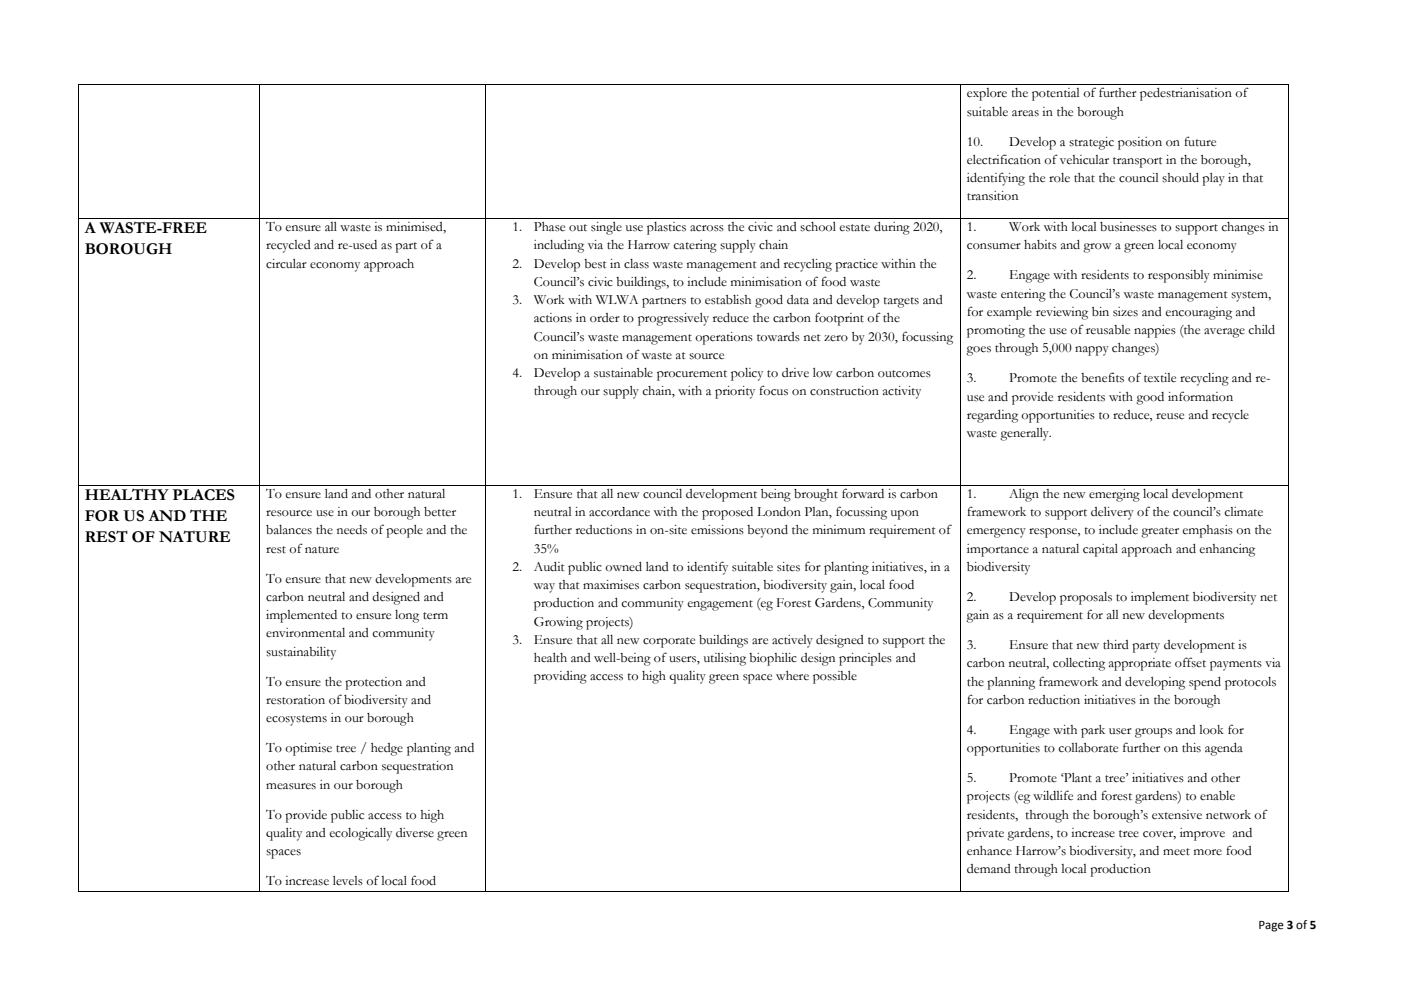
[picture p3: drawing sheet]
<svg xmlns="http://www.w3.org/2000/svg" width="420mm" height="297mm" viewBox="0 0 420 297" stroke-linecap="round" stroke-linejoin="round" font-family="sans-serif">
<defs><g id="words">
<g font-size="5">
<text x="25.4" y="69.9">A WASTE-FREE</text>
<text x="25.4" y="76.3">BOROUGH</text>
<text x="25.4" y="149.9">HEALTHY PLACES</text>
<text x="25.4" y="156.3">FOR US AND THE</text>
<text x="25.4" y="162.7">REST OF NATURE</text>
</g>
<g font-size="4.2">
<text x="289.9" y="29.2">explore the potential of further pedestrianisation of</text>
<text x="289.9" y="34.7">suitable areas in the borough</text>
<text x="289.9" y="43.7">10.</text>
<text x="302.6" y="43.7">Develop a strategic position on future</text>
<text x="289.9" y="49.2">electrification of vehicular transport in the borough,</text>
<text x="289.9" y="54.7">identifying the role that the council should play in that</text>
<text x="289.9" y="60.1">transition</text>
<text x="79.8" y="69.3">To ensure all waste is minimised,</text>
<text x="153.7" y="69.3">1.</text>
<text x="160" y="69.3">Phase out single use plastics across the civic and school estate during 2020,</text>
<text x="289.9" y="69.3">1.</text>
<text x="302.6" y="69.3">Work with local businesses to support changes in</text>
<text x="79.8" y="74.8">recycled and re-used as part of a</text>
<text x="160" y="74.8">including via the Harrow catering supply chain</text>
<text x="289.9" y="74.8">consumer habits and grow a green local economy</text>
<text x="79.8" y="80.3">circular economy approach</text>
<text x="153.7" y="80.3">2.</text>
<text x="160" y="80.3">Develop best in class waste management and recycling practice within the</text>
<text x="289.9" y="83.8">2.</text>
<text x="302.6" y="83.8">Engage with residents to responsibly minimise</text>
<text x="160" y="85.7">Council’s civic buildings, to include minimisation of food waste</text>
<text x="289.9" y="89.3">waste entering the Council’s waste management system,</text>
<text x="153.7" y="91.2">3.</text>
<text x="160" y="91.2">Work with WLWA partners to establish good data and develop targets and</text>
<text x="289.9" y="94.8">for example reviewing bin sizes and encouraging and</text>
<text x="160" y="96.7">actions in order to progressively reduce the carbon footprint of the</text>
<text x="289.9" y="100.2">promoting the use of reusable nappies (the average child</text>
<text x="160" y="102.2">Council’s waste management operations towards net zero by 2030, focussing</text>
<text x="160" y="107.7">on minimisation of waste at source</text>
<text x="289.9" y="105.7">goes through 5,000 nappy changes)</text>
<text x="153.7" y="113.1">4.</text>
<text x="160" y="113.1">Develop a sustainable procurement policy to drive low carbon outcomes</text>
<text x="160" y="118.6">through our supply chain, with a priority focus on construction activity</text>
<text x="289.9" y="114.7">3.</text>
<text x="302.6" y="114.7">Promote the benefits of textile recycling and re-</text>
<text x="289.9" y="120.2">use and provide residents with good information</text>
<text x="289.9" y="125.7">regarding opportunities to reduce, reuse and recycle</text>
<text x="289.9" y="131.2">waste generally.</text>
<text x="79.8" y="149.3">To ensure land and other natural</text>
<text x="153.7" y="149.3">1.</text>
<text x="160" y="149.3">Ensure that all new council development being brought forward is carbon</text>
<text x="289.9" y="149.3">1.</text>
<text x="302.6" y="149.3">Align the new emerging local development</text>
<text x="79.8" y="154.8">resource use in our borough better</text>
<text x="160" y="154.8">neutral in accordance with the proposed London Plan, focussing upon</text>
<text x="289.9" y="154.8">framework to support delivery of the council’s climate</text>
<text x="79.8" y="160.3">balances the needs of people and the</text>
<text x="160" y="160.3">further reductions in on-site emissions beyond the minimum requirement of</text>
<text x="289.9" y="160.3">emergency response, to include greater emphasis on the</text>
<text x="79.8" y="165.8">rest of nature</text>
<text x="160" y="165.8">35%</text>
<text x="289.9" y="165.8">importance a natural capital approach and enhancing</text>
<text x="153.7" y="171.3">2.</text>
<text x="160" y="171.3">Audit public owned land to identify suitable sites for planting initiatives, in a</text>
<text x="289.9" y="171.3">biodiversity</text>
<text x="79.8" y="174.8">To ensure that new developments are</text>
<text x="160" y="176.7">way that maximises carbon sequestration, biodiversity gain, local food</text>
<text x="79.8" y="180.2">carbon neutral and designed and</text>
<text x="79.8" y="185.7">implemented to ensure long term</text>
<text x="160" y="182.2">production and community engagement (eg Forest Gardens, Community</text>
<text x="289.9" y="180.2">2.</text>
<text x="289.9" y="185.7">gain as a requirement for all new developments</text>
<text x="302.6" y="180.2">Develop proposals to implement biodiversity net</text>
<text x="79.8" y="191.2">environmental and community</text>
<text x="160" y="187.7">Growing projects)</text>
<text x="79.8" y="196.7">sustainability</text>
<text x="153.7" y="193.1">3.</text>
<text x="160" y="193.1">Ensure that all new corporate buildings are actively designed to support the</text>
<text x="289.9" y="194.8">3.</text>
<text x="302.6" y="194.8">Ensure that new third party development is</text>
<text x="160" y="198.7">health and well-being of users, utilising biophilic design principles and</text>
<text x="289.9" y="200.2">carbon neutral, collecting appropriate offset payments via</text>
<text x="79.8" y="205.7">To ensure the protection and</text>
<text x="160" y="204.1">providing access to high quality green space where possible</text>
<text x="289.9" y="205.7">the planning framework and developing spend protocols</text>
<text x="79.8" y="211.2">restoration of biodiversity and</text>
<text x="289.9" y="211.2">for carbon reduction initiatives in the borough</text>
<text x="79.8" y="216.6">ecosystems in our borough</text>
<text x="289.9" y="220.2">4.</text>
<text x="302.6" y="220.2">Engage with park user groups and look for</text>
<text x="79.8" y="225.7">To optimise tree / hedge planting and</text>
<text x="289.9" y="225.7">opportunities to collaborate further on this agenda</text>
<text x="79.8" y="231.1">other natural carbon sequestration</text>
<text x="79.8" y="236.6">measures in our borough</text>
<text x="289.9" y="234.6">5.</text>
<text x="302.6" y="234.6">Promote ‘Plant a tree’ initiatives and other</text>
<text x="79.8" y="245.6">To provide public access to high</text>
<text x="289.9" y="240.1">projects (eg wildlife and forest gardens) to enable</text>
<text x="289.9" y="245.6">residents, through the borough’s extensive network of</text>
<text x="79.8" y="251.1">quality and ecologically diverse green</text>
<text x="289.9" y="251.1">private gardens, to increase tree cover, improve and</text>
<text x="79.8" y="256.6">spaces</text>
<text x="289.9" y="256.6">enhance Harrow’s biodiversity, and meet more food</text>
<text x="289.9" y="262">demand through local production</text>
<text x="79.8" y="265.6">To increase levels of local food</text>
</g>
<text font-size="3.9" x="377.3" y="278.7">Page 3 of 5</text>
</g></defs>
<g fill="#000">
<path d="M23.4 25.4l.2 .2z" fill-rule="evenodd"/>
<path d="M23.4 25.4l.2 .2z" fill-rule="evenodd"/>
<path d="M77.8 25.4l.2 .2z" fill-rule="evenodd"/>
<path d="M145.3 25.4l.2 .2z" fill-rule="evenodd"/>
<path d="M287.9 25.4l.2 .2z" fill-rule="evenodd"/>
<path d="M386.1 25.4l.1 .2z" fill-rule="evenodd"/>
<path d="M386.1 25.4l.1 .2z" fill-rule="evenodd"/>
<path d="M23.4 65.5l.2 .2z" fill-rule="evenodd"/>
<path d="M77.8 65.5l.2 .2z" fill-rule="evenodd"/>
<path d="M145.3 65.5l.2 .2z" fill-rule="evenodd"/>
<path d="M287.9 65.5l.2 .2z" fill-rule="evenodd"/>
<path d="M386.1 65.5l.1 .2z" fill-rule="evenodd"/>
<path d="M23.4 145.5l.2 .2z" fill-rule="evenodd"/>
<path d="M77.8 145.5l.2 .2z" fill-rule="evenodd"/>
<path d="M145.3 145.5l.2 .2z" fill-rule="evenodd"/>
<path d="M287.9 145.5l.2 .2z" fill-rule="evenodd"/>
<path d="M386.1 145.5l.1 .2z" fill-rule="evenodd"/>
<path d="M23.4 267.4l.2 .2z" fill-rule="evenodd"/>
<path d="M23.4 267.4l.2 .2z" fill-rule="evenodd"/>
<path d="M77.8 267.4l.2 .2z" fill-rule="evenodd"/>
<path d="M145.3 267.4l.2 .2z" fill-rule="evenodd"/>
<path d="M287.9 267.4l.2 .2z" fill-rule="evenodd"/>
<path d="M386.1 267.4l.1 .2z" fill-rule="evenodd"/>
<path d="M386.1 267.4l.1 .2z" fill-rule="evenodd"/>
</g>
<g fill="none" stroke="#000" stroke-width=".3">
<path d="M23.5 25.6v39.9M23.6 25.5h54.2M77.9 25.6v39.9M78 25.5h67.3M145.4 25.6v39.9M145.5 25.5h142.4M288 25.6v39.9M288.1 25.5h98M386.2 25.6v39.9M23.5 65.7v79.8M23.6 65.6h54.2M77.9 65.7v79.8"/>
<path d="M78 65.6h67.3M145.4 65.7v79.8M145.5 65.6h142.4M288 65.7v79.8M288.1 65.6h98M386.2 65.7v79.8M23.5 145.7v121.7M23.6 145.6h54.2M77.9 145.7v121.7M78 145.6h67.3M145.4 145.7v121.7M145.5 145.6h142.4"/>
<path d="M288 145.7v121.7M288.1 145.6h98M386.2 145.7v121.7M23.6 267.5h54.2M78 267.5h67.3M145.5 267.5h142.4M288.1 267.5h98"/>
</g>
<use href="#words"/>
</svg>
